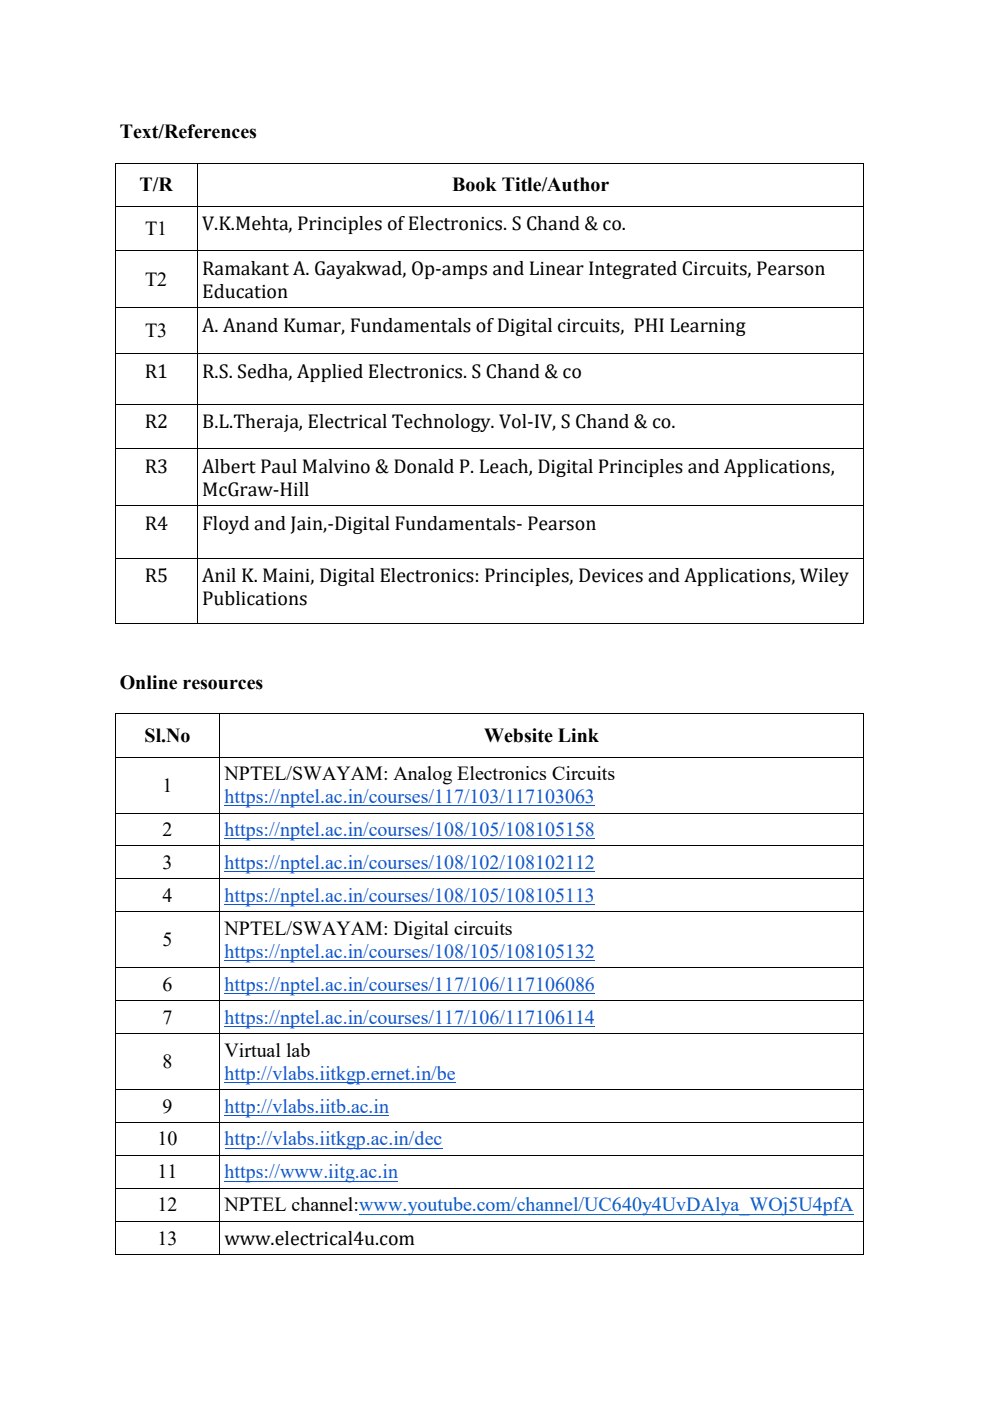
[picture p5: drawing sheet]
<svg xmlns="http://www.w3.org/2000/svg" width="210mm" height="297mm" viewBox="0 0 210 297" stroke-linecap="round" stroke-linejoin="round" font-family="sans-serif">
<defs><g id="words">
<g font-size="4.2">
<text x="25.4" y="29.3">Text/References</text>
<text x="29.6" y="40.6">T/R</text>
<text x="95.9" y="40.6">Book Title/Author</text>
<text x="30.8" y="49.8">T1</text>
<text x="42.9" y="48.8">V.K.Mehta, Principles of Electronics. S Chand &amp; co.</text>
<text x="42.9" y="58.3">Ramakant A. Gayakwad, Op-amps and Linear Integrated Circuits, Pearson</text>
<text x="30.8" y="60.6">T2</text>
<text x="42.9" y="63.2">Education</text>
<text x="30.8" y="71.5">T3</text>
<text x="42.9" y="70.4">A. Anand Kumar, Fundamentals of Digital circuits, PHI Learning</text>
<text x="30.7" y="80.1">R1</text>
<text x="42.9" y="80.1">R.S. Sedha, Applied Electronics. S Chand &amp; co</text>
<text x="30.7" y="90.8">R2</text>
<text x="42.9" y="90.8">B.L.Theraja, Electrical Technology. Vol-IV, S Chand &amp; co.</text>
<text x="30.7" y="100.2">R3</text>
<text x="42.9" y="100.2">Albert Paul Malvino &amp; Donald P. Leach, Digital Principles and Applications,</text>
<text x="42.9" y="105.2">McGraw-Hill</text>
<text x="30.7" y="112.3">R4</text>
<text x="42.9" y="112.3">Floyd and Jain,-Digital Fundamentals- Pearson</text>
<text x="30.7" y="123.4">R5</text>
<text x="42.9" y="123.4">Anil K. Maini, Digital Electronics: Principles, Devices and Applications, Wiley</text>
<text x="42.9" y="128.4">Publications</text>
<text x="25.4" y="146.1">Online resources</text>
<text x="30.6" y="157.4">Sl.No</text>
<text x="102.7" y="157.4">Website Link</text>
<text x="34.5" y="167.9">1</text>
<text x="47.6" y="165.4">NPTEL/SWAYAM: Analog Electronics Circuits</text>
<text x="34.5" y="177.2">2</text>
<text x="34.5" y="184.2">3</text>
<text x="34.5" y="191.2">4</text>
<text x="34.5" y="200.7">5</text>
<text x="47.6" y="198.2">NPTEL/SWAYAM: Digital circuits</text>
<text x="34.5" y="210.1">6</text>
<text x="34.5" y="217">7</text>
<text x="34.5" y="226.5">8</text>
<text x="47.6" y="224">Virtual lab</text>
<text x="34.5" y="235.9">9</text>
<text x="33.4" y="242.9">10</text>
<text x="33.4" y="249.9">11</text>
<text x="33.4" y="256.8">12</text>
<text x="47.6" y="256.8">NPTEL channel:www.youtube.com/channel/UC640y4UvDAlya_WOj5U4pfA</text>
<text x="33.4" y="263.9">13</text>
<text x="47.6" y="264">www.electrical4u.com</text>
</g>
<g font-size="4.2" fill="#15c">
<text x="47.6" y="170.3">https://nptel.ac.in/courses/117/103/117103063</text>
<text x="47.6" y="177.2">https://nptel.ac.in/courses/108/105/108105158</text>
<text x="47.6" y="184.2">https://nptel.ac.in/courses/108/102/108102112</text>
<text x="47.6" y="191.2">https://nptel.ac.in/courses/108/105/108105113</text>
<text x="47.6" y="203.1">https://nptel.ac.in/courses/108/105/108105132</text>
<text x="47.6" y="210.1">https://nptel.ac.in/courses/117/106/117106086</text>
<text x="47.6" y="217">https://nptel.ac.in/courses/117/106/117106114</text>
<text x="47.6" y="228.9">http://vlabs.iitkgp.ernet.in/be</text>
<text x="47.6" y="235.9">http://vlabs.iitb.ac.in</text>
<text x="47.6" y="242.9">http://vlabs.iitkgp.ac.in/dec</text>
<text x="47.6" y="249.9">https://www.iitg.ac.in</text>
</g>
</g></defs>
<g fill="#000">
<path d="M24.3 34.5h.2v1.2h-.2zM24.3 34.5h.2v.2h-.2zM41.8 34.7h.2v1h-.2zM41.8 34.5h.2v.2h-.2zM183.1 34.5h.2v1.2h-.2zM183.1 34.5h.2v.2h-.2zM24.3 43.6h.2v1.1h-.2zM24.3 53.1h.2v1.2h-.2zM41.8 43.6h.2v1.1h-.2zM41.8 53.1h.2v1.2h-.2zM183.1 43.6h.2v1.1h-.2zM183.1 53.1h.2v1.2h-.2z"/>
<path d="M24.3 65.2h.2v1.1h-.2zM24.3 74.9h.2v1.1h-.2zM41.8 65.2h.2v1.1h-.2zM41.8 74.9h.2v1.1h-.2zM183.1 65.2h.2v1.1h-.2zM183.1 74.9h.2v1.1h-.2zM24.3 85.7h.2v1.1h-.2zM24.3 95.1h.2v1.1h-.2zM41.8 85.7h.2v1.1h-.2zM41.8 95.1h.2v1.1h-.2zM183.1 85.7h.2v1.1h-.2zM183.1 95.1h.2v1.1h-.2z"/>
<path d="M24.3 107.1h.2v1.1h-.2zM24.3 118.2h.2v1.2h-.2zM41.8 107.1h.2v1.1h-.2zM41.8 118.2h.2v1.2h-.2zM183.1 107.1h.2v1.1h-.2zM183.1 118.2h.2v1.2h-.2zM24.3 132.2h.2v.2h-.2zM41.8 132.2h.2v.2h-.2zM183.1 132.2h.2v.2h-.2zM24.3 151.2h.2v1.2h-.2zM24.3 151.2h.2v.2h-.2zM46.6 151.4h.1v1h-.1z"/>
<path d="M46.6 151.2h.1v.2h-.1zM183.1 151.2h.2v1.2h-.2zM183.1 151.2h.2v.2h-.2zM24.3 160.4h.2v1.2h-.2zM24.3 172.3h.2v1.1h-.2zM46.6 160.4h.1v1.2h-.1zM46.6 172.3h.1v1.1h-.1zM183.1 160.4h.2v1.2h-.2zM183.1 172.3h.2v1.1h-.2zM24.3 179.3h.2v1.1h-.2zM24.3 186.3h.2v1.1h-.2zM24.3 193.3h.2v1.1h-.2z"/>
<path d="M46.6 179.3h.1v1.1h-.1zM46.6 186.3h.1v1.1h-.1zM46.6 193.3h.1v1.1h-.1zM183.1 179.3h.2v1.1h-.2zM183.1 186.3h.2v1.1h-.2zM183.1 193.3h.2v1.1h-.2zM24.3 205.1h.2v1.1h-.2zM24.3 212.1h.2v1.1h-.2zM46.6 205.1h.1v1.1h-.1zM46.6 212.1h.1v1.1h-.1zM183.1 205.1h.2v1.1h-.2zM183.1 212.1h.2v1.1h-.2z"/>
<path d="M24.3 219.1h.2v1.1h-.2zM24.3 230.9h.2v1.2h-.2zM24.3 237.9h.2v1.2h-.2zM46.6 219.1h.1v1.1h-.1zM46.6 230.9h.1v1.2h-.1zM46.6 237.9h.1v1.2h-.1zM183.1 219.1h.2v1.1h-.2zM183.1 230.9h.2v1.2h-.2zM183.1 237.9h.2v1.2h-.2zM24.3 244.9h.2v1.1h-.2zM24.3 251.9h.2v1.1h-.2zM46.6 244.9h.1v1.1h-.1z"/>
<path d="M46.6 251.9h.1v1.1h-.1zM183.1 244.9h.2v1.1h-.2zM183.1 251.9h.2v1.1h-.2zM24.3 258.9h.2v1.1h-.2zM24.3 265.9h.2v.2h-.2zM46.6 258.9h.1v1.1h-.1zM46.6 265.9h.1v.2h-.1zM183.1 258.9h.2v1.1h-.2zM183.1 265.9h.2v.2h-.2z"/>
</g>
<g fill="none" stroke="#000" stroke-width=".21">
<path d="M24.4 35.7v7.9M24.5 34.6h17.3M41.9 35.7v7.9M42 34.6h141.1M183.2 35.7v7.9M24.4 44.7v8.4M24.4 54.3v10.9M24.5 43.7h17.3M24.5 53.2h17.3M41.9 44.7v8.4M41.9 54.3v10.9M42 43.7h141.1"/>
<path d="M42 53.2h141.1M183.2 44.7v8.4M183.2 54.3v10.9M24.4 66.3v8.6M24.4 76v9.7M24.5 65.3h17.3M24.5 75h17.3M41.9 66.3v8.6M41.9 76v9.7M42 65.3h141.1M42 75h141.1M183.2 66.3v8.6"/>
<path d="M183.2 76v9.7M24.4 86.8v8.3M24.4 96.2v10.9M24.5 85.8h17.3M24.5 95.2h17.3M41.9 86.8v8.3M41.9 96.2v10.9M42 85.8h141.1M42 95.2h141.1M183.2 86.8v8.3M183.2 96.2v10.9M24.4 108.2v10"/>
<path d="M24.4 119.4v12.8M24.5 107.2h17.3M24.5 118.3h17.3M41.9 108.2v10M41.9 119.4v12.8M42 107.2h141.1M42 118.3h141.1M183.2 108.2v10M183.2 119.4v12.8M24.5 132.3h17.3M42 132.3h141.1M24.4 152.4v8"/>
<path d="M24.5 151.3h22.1M46.7 152.4v8M46.7 151.3h136.4M183.2 152.4v8M24.4 161.6v10.7M24.4 173.4v5.9M24.5 160.5h22.1M24.5 172.4h22.1M24.5 179.4h22.1M46.7 161.6v10.7M46.7 173.4v5.9M46.7 160.5h136.4"/>
<path d="M46.7 172.4h136.4M46.7 179.4h136.4M183.2 161.6v10.7M183.2 173.4v5.9M24.4 180.4v5.9M24.4 187.4v5.9M24.4 194.4v10.7M24.5 186.4h22.1M24.5 193.3h22.1M46.7 180.4v5.9M46.7 187.4v5.9M46.7 194.4v10.7"/>
<path d="M46.7 186.4h136.4M46.7 193.3h136.4M183.2 180.4v5.9M183.2 187.4v5.9M183.2 194.4v10.7M24.4 206.2v5.9M24.4 213.2v5.9M24.5 205.2h22.1M24.5 212.2h22.1M24.5 219.2h22.1M46.7 206.2v5.9M46.7 213.2v5.9"/>
<path d="M46.7 205.2h136.4M46.7 212.2h136.4M46.7 219.2h136.4M183.2 206.2v5.9M183.2 213.2v5.9M24.4 220.2v10.7M24.4 232.1v5.8M24.4 239.1v5.8M24.5 231h22.1M24.5 238h22.1M46.7 220.2v10.7M46.7 232.1v5.8"/>
<path d="M46.7 239.1v5.8M46.7 231h136.4M46.7 238h136.4M183.2 220.2v10.7M183.2 232.1v5.8M183.2 239.1v5.8M24.4 246v5.9M24.4 253v5.9M24.5 245h22.1M24.5 252h22.1M24.5 259h22.1M46.7 246v5.9"/>
<path d="M46.7 253v5.9M46.7 245h136.4M46.7 252h136.4M46.7 259h136.4M183.2 246v5.9M183.2 253v5.9M24.4 260v5.9M24.5 266h22.1M46.7 260v5.9M46.7 266h136.4M183.2 260v5.9"/>
</g>
<path d="M47.6 170.8h78.6M47.6 177.8h78.6M47.6 184.8h78.6M47.6 191.8h78.6M47.6 203.6h78.6M47.6 210.6h78.6M47.6 217.6h78.6M47.6 229.5h49M47.6 236.5h34.9M47.6 243.4h46.3M47.6 250.4h36.8" fill="none" stroke="#15c" stroke-width=".21"/>
<path d="M76.2 257.4h104.9" fill="none" stroke="#0563c1" stroke-width=".21"/>
<use href="#words"/>
</svg>
